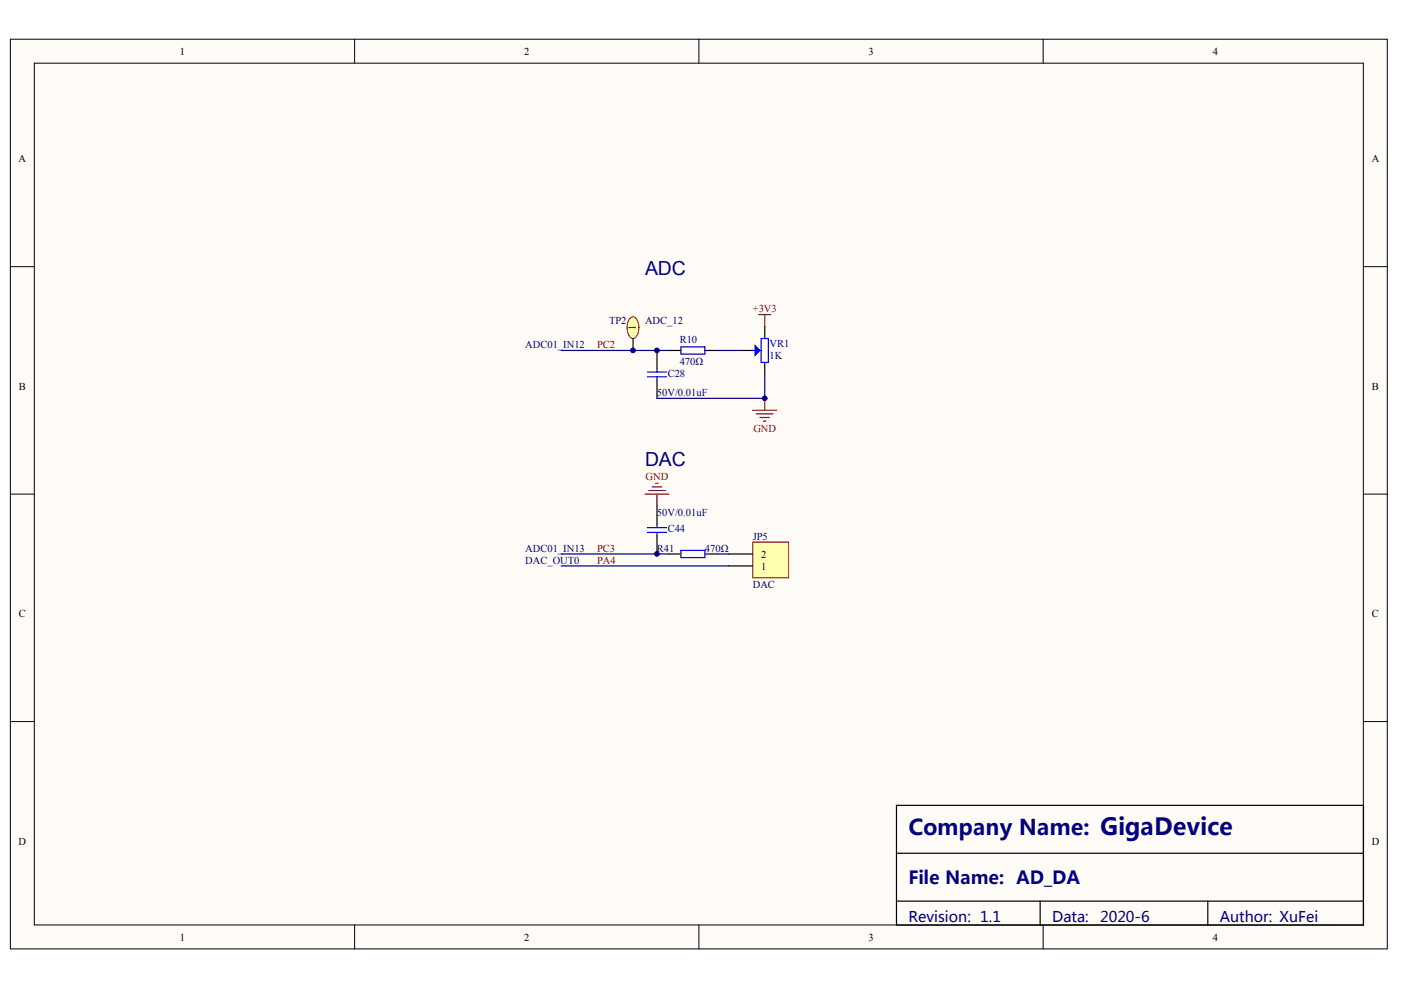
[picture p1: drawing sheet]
<svg xmlns="http://www.w3.org/2000/svg" width="297mm" height="210mm" viewBox="0 0 297 210" stroke-linecap="round" stroke-linejoin="round" font-family="sans-serif">
<defs><g id="words">
<text font-size="4.6" fill="#000080" x="192.6" y="177.1">Company Name: GigaDevice</text>
<g font-size="4.1" fill="#000080">
<text x="136.8" y="58.3">ADC</text>
<text x="136.8" y="98.9">DAC</text>
</g>
<text font-size="3.8" fill="#000080" x="192.6" y="187.5">File Name: AD_DA</text>
<g font-size="3.1" fill="#000080">
<text x="192.6" y="195.4">Revision: 1.1</text>
<text x="223.1" y="195.4">Data:</text>
<text x="233.2" y="195.4">2020-6</text>
<text x="258.6" y="195.4">Author: XuFei</text>
</g>
<g font-size="2.2">
<text x="38.1" y="11.6">1</text>
<text x="111.1" y="11.6">2</text>
<text x="184.1" y="11.6">3</text>
<text x="257.1" y="11.6">4</text>
<text x="3.9" y="34.4">A</text>
<text x="290.8" y="34.4">A</text>
<text x="134.8" y="70" transform="rotate(-90 134.8 70)">1</text>
<text x="4" y="82.6">B</text>
<text x="290.9" y="82.6">B</text>
<text x="161.4" y="118.2">2</text>
<text x="161.4" y="120.8">1</text>
<text x="4" y="130.9">C</text>
<text x="290.9" y="130.9">C</text>
<text x="3.9" y="179.1">D</text>
<text x="290.8" y="179.1">D</text>
<text x="38.1" y="199.4">1</text>
<text x="111.1" y="199.4">2</text>
<text x="184.1" y="199.4">3</text>
<text x="257.1" y="199.4">4</text>
</g>
<g font-size="2.2" fill="#000080">
<text x="129.1" y="68.7">TP2</text>
<text x="136.8" y="68.7">ADC_12</text>
<text x="111.4" y="73.8">ADC01_IN12</text>
<text x="144.1" y="72.8">R10</text>
<text x="144.1" y="77.4">470Ω</text>
<text x="163.2" y="73.6">VR1</text>
<text x="163.2" y="76.1">1K</text>
<text x="139.3" y="84">50V/0.01uF</text>
<text x="141.6" y="79.9">C28</text>
<text x="139.3" y="109.3">50V/0.01uF</text>
<text x="141.6" y="112.9">C44</text>
<text x="111.4" y="117">ADC01_IN13</text>
<text x="111.4" y="119.5">DAC_OUT0</text>
<text x="139.3" y="117">R41</text>
<text x="149.4" y="117">470Ω</text>
<text x="159.6" y="114.4">JP5</text>
<text x="159.6" y="124.6">DAC</text>
</g>
<g font-size="2.2" fill="#800000">
<text x="159.6" y="66.2">+3V3</text>
<text x="126.6" y="73.8">PC2</text>
<text x="159.7" y="91.5">GND</text>
<text x="136.9" y="101.7">GND</text>
<text x="126.6" y="119.5">PA4</text>
<text x="126.6" y="117">PC3</text>
</g>
</g></defs>
<g fill="#fffcf8" stroke="#000" stroke-width=".21">
<path d="M2.2 8.3h291.9v192.9h-291.9z"/>
<path d="M7.3 13.4h281.8v182.7h-281.8z"/>
</g>
<path d="M75.2 8.3v5.1M148.2 8.3v5.1M221.2 8.3v5.1M2.2 56.5h5.1M289.1 56.5h5.1M2.2 104.8h5.1M289.1 104.8h5.1M2.2 153h5.1M289.1 153h5.1M75.2 196.1v5.1M148.2 196.1v5.1M221.2 196.1v5.1" fill="none" stroke="#000" stroke-width=".21"/>
<path d="M139.3 74.3v3.8M141.8 74.3h2.6M149.4 74.3h2.6M157.1 74.3h2.5M162.1 69.2v2.6M162.1 76.8v2.6M139.3 80.7v3.8M190.1 170.8h99v25.3h-99zM190.1 180.9h99M190.1 191.1h99M220.5 191.1v5M256.1 191.1v5" fill="none" stroke="#000" stroke-width=".25"/>
<path d="M160.9 66.7h2.5M162.1 66.7v2.5M159.6 87h5.1M160.4 87.8h3.5M161.1 88.5h2.1M161.9 89.3h.5M162.1 84.5v2.5" fill="none" stroke="#800000" stroke-width=".25"/>
<path d="M119 74.3h22.8M152 74.3h5.1M119 120h35.5" fill="none" stroke="#000080" stroke-width=".25"/>
<path d="M137.3 78.9h4M137.3 79.9h4M139.3 78.1v.8M139.3 79.9v.8M144.4 73.5h5v1.6h-5zM159.6 74.3h1.8M161.4 71.8h1.5v5h-1.5z" fill="none" stroke="#00f" stroke-width=".25"/>
<path d="M160.1 73.3l1 1-1 1z" fill="#00f" stroke="#00f" stroke-width=".25"/>
<path d="M133.6 67.5a.87 .87 0 0 1 .8-.3 .87 .87 0 0 1 .7 .6 3.2 3.2 0 0 1-.6 3.9 1.09 1.09 0 0 1-1.4-1.1 3.5 3.5 0 0 1 .5-3.1z" fill="#ffffb0" stroke="#800000" stroke-width=".21"/>
<path d="M134.2 71.8v2.5" fill="none" stroke="#000" stroke-width=".25"/>
<path d="M159.6 114.9h7.6v7.6h-7.6z" fill="#ffffb0" stroke="#800000" stroke-width=".21"/>
<path d="M139.3 107.3v3.8M139.3 113.6v3.9M141.8 117.5h2.6M149.4 117.5h2.6M154.5 120h5.1M154.5 117.5h5.1" fill="none" stroke="#000" stroke-width=".25"/>
<path d="M162.1 79.4v5.1h-22.8M119 117.5h22.8M152 117.5h2.5" fill="none" stroke="#000080" stroke-width=".25"/>
<path d="M137.3 111.9h4M137.3 112.9h4M139.3 111.1v.8M139.3 112.9v.7M144.4 116.7h5v1.5h-5z" fill="none" stroke="#00f" stroke-width=".25"/>
<path d="M136.8 104.8h5M137.5 104h3.6M138.3 103.2h2M139 102.5h.5M139.3 104.8v2.5" fill="none" stroke="#800000" stroke-width=".25"/>
<g fill="#000080" stroke="#000080" stroke-width=".21">
<circle cx="134.2" cy="74.3" r=".5"/>
<circle cx="139.3" cy="117.4" r=".5"/>
<circle cx="139.3" cy="74.3" r=".5"/>
<circle cx="162.1" cy="84.4" r=".5"/>
</g>
<use href="#words"/>
</svg>
